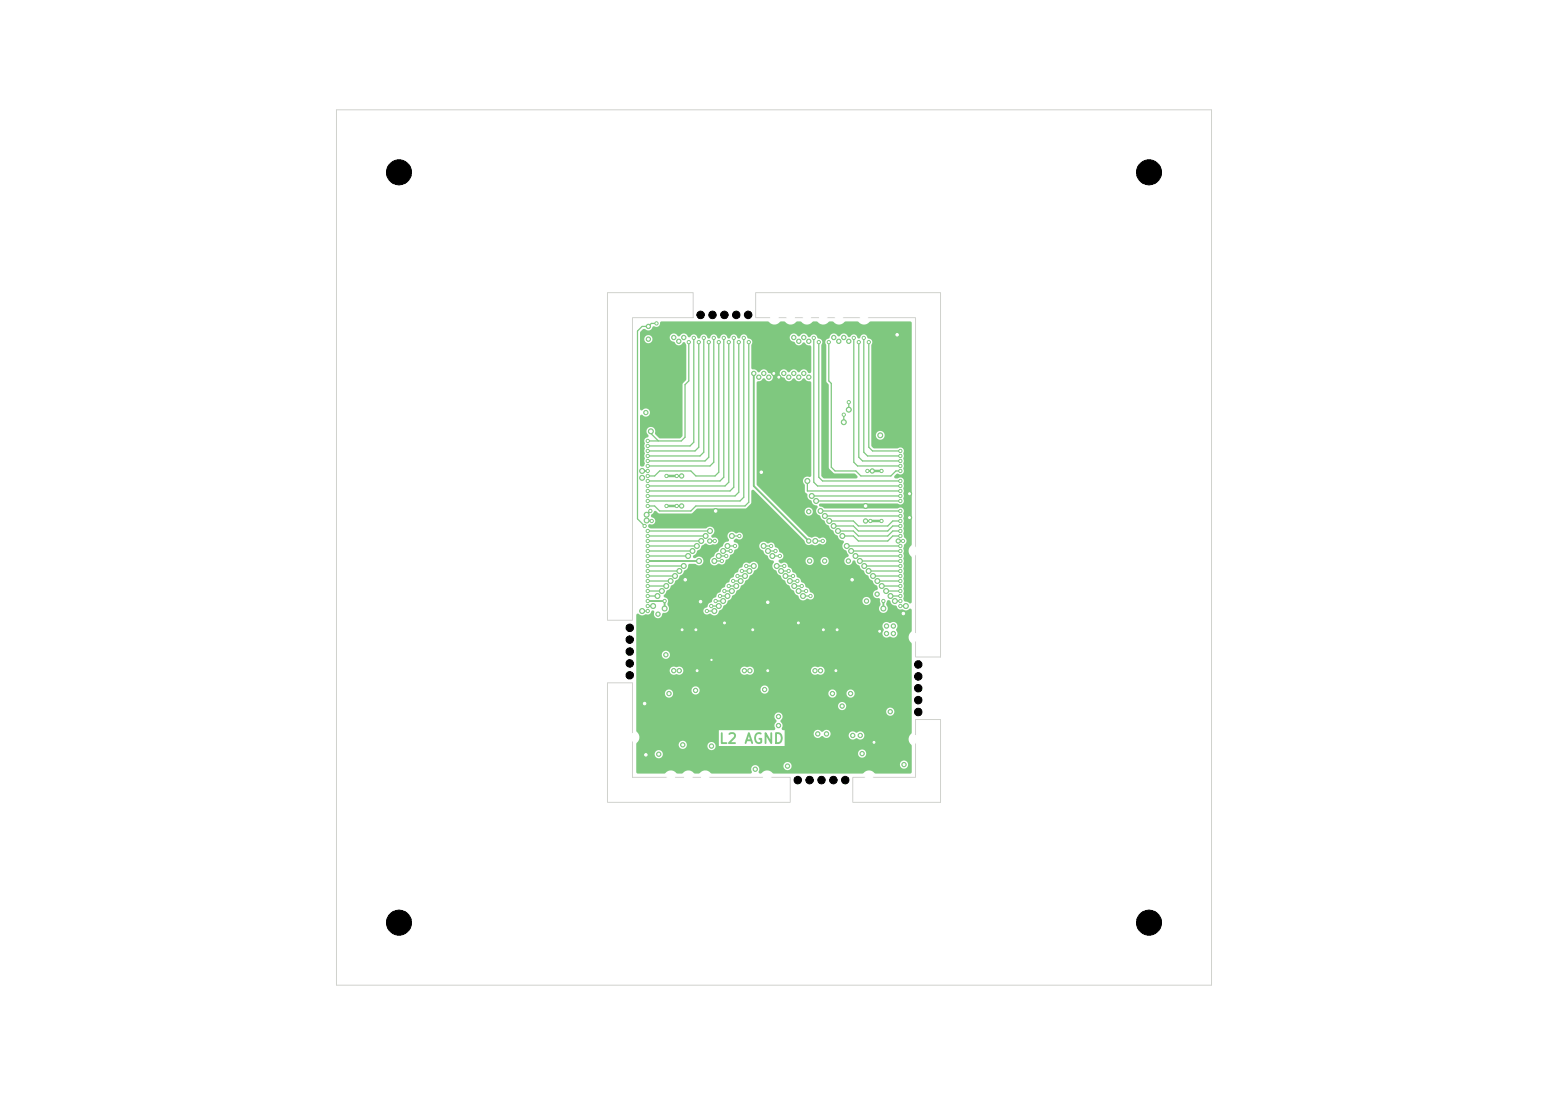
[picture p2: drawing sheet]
<svg xmlns="http://www.w3.org/2000/svg" width="297mm" height="210mm" viewBox="0 0 297 210" stroke-linecap="round" stroke-linejoin="round" font-family="sans-serif">
<defs><g id="words">
<text font-size="1.9" fill="#7fc87f" x="137.8" y="143.1">L2 AGND</text>
</g></defs>
<g fill="#7fc87f" stroke="#7fc87f" stroke-width=".19">
<circle cx="146.7" cy="132.2" r=".42"/>
<circle cx="126.4" cy="144.6" r=".42"/>
<circle cx="129.3" cy="64.7" r=".42"/>
<circle cx="169.1" cy="90.3" r=".31"/>
<circle cx="167" cy="99.9" r=".31"/>
<circle cx="131.2" cy="64.7" r=".42"/>
<circle cx="169.5" cy="115.3" r=".31"/>
<circle cx="165.4" cy="144.5" r=".42"/>
<circle cx="166.4" cy="90.3" r=".31"/>
<circle cx="155.2" cy="98.1" r=".42"/>
<circle cx="150.4" cy="71.6" r=".42"/>
<circle cx="129.8" cy="97" r=".31"/>
<circle cx="125" cy="99.9" r=".31"/>
<circle cx="127.9" cy="91.3" r=".31"/>
<circle cx="155.3" cy="107.6" r=".42"/>
<circle cx="136.5" cy="143.1" r=".42"/>
<circle cx="149.4" cy="137.4" r=".42"/>
<circle cx="158.2" cy="107.6" r=".42"/>
<circle cx="159.7" cy="133" r=".42"/>
<circle cx="127.5" cy="115.3" r=".31"/>
<circle cx="124.8" cy="98" r=".31"/>
<circle cx="169.1" cy="99.9" r=".31"/>
<circle cx="166.2" cy="115.3" r=".42"/>
<circle cx="151.3" cy="72.3" r=".42"/>
<circle cx="124.3" cy="115.3" r=".31"/>
<circle cx="124.3" cy="90.3" r=".31"/>
<circle cx="165" cy="141.1" r=".42"/>
<circle cx="163.2" cy="133" r=".42"/>
<circle cx="144.9" cy="147.5" r=".42"/>
<circle cx="149.4" cy="139.2" r=".42"/>
<circle cx="173.3" cy="103.8" r=".31"/>
<circle cx="127.9" cy="97" r=".31"/>
<circle cx="173.4" cy="146.6" r=".42"/>
<circle cx="156.9" cy="140.8" r=".42"/>
<circle cx="129.8" cy="91.3" r=".31"/>
<circle cx="124.3" cy="107.6" r=".31"/>
<circle cx="137.1" cy="103.8" r=".31"/>
<circle cx="130.2" cy="65.5" r=".42"/>
<circle cx="162.8" cy="107.6" r=".42"/>
<circle cx="158.6" cy="140.8" r=".42"/>
<circle cx="168.3" cy="113.9" r=".42"/>
<circle cx="163.6" cy="141.1" r=".42"/>
<circle cx="123.9" cy="79.1" r=".42"/>
<circle cx="151.1" cy="146.9" r=".42"/>
<circle cx="131" cy="142.8" r=".42"/>
<circle cx="169.5" cy="116.7" r=".48"/>
<circle cx="124.1" cy="99.8" r=".48"/>
<circle cx="124.1" cy="98.7" r=".48"/>
<circle cx="172.3" cy="103.8" r=".42"/>
<circle cx="127.5" cy="116.7" r=".48"/>
<circle cx="130.8" cy="97" r=".42"/>
<circle cx="168.9" cy="83.5" r=".48"/>
<circle cx="124.4" cy="65" r=".42"/>
<circle cx="166.1" cy="99.9" r=".42"/>
<circle cx="123.2" cy="90.3" r=".48"/>
<circle cx="123.2" cy="91.6" r=".48"/>
<circle cx="136.2" cy="103.8" r=".42"/>
<circle cx="130.8" cy="91.3" r=".42"/>
<circle cx="167.4" cy="90.3" r=".42"/>
<circle cx="134.1" cy="107.6" r=".48"/>
<circle cx="124.3" cy="84.6" r=".31"/>
<circle cx="132.2" cy="65.6" r=".31"/>
<circle cx="124.9" cy="82.7" r=".48"/>
<circle cx="133.1" cy="64.8" r=".31"/>
<circle cx="124.3" cy="85.5" r=".31"/>
<circle cx="134.1" cy="65.6" r=".31"/>
<circle cx="124.3" cy="86.5" r=".31"/>
<circle cx="124.3" cy="87.4" r=".31"/>
<circle cx="135" cy="64.8" r=".31"/>
<circle cx="136" cy="65.6" r=".31"/>
<circle cx="124.3" cy="88.4" r=".31"/>
<circle cx="124.3" cy="89.4" r=".31"/>
<circle cx="136.9" cy="64.8" r=".31"/>
<circle cx="137.9" cy="65.6" r=".31"/>
<circle cx="124.3" cy="91.3" r=".31"/>
<circle cx="138.9" cy="64.8" r=".31"/>
<circle cx="124.3" cy="92.2" r=".31"/>
<circle cx="124.3" cy="93.2" r=".31"/>
<circle cx="139.8" cy="65.6" r=".31"/>
<circle cx="124.3" cy="94.2" r=".31"/>
<circle cx="140.8" cy="64.8" r=".31"/>
<circle cx="141.7" cy="65.6" r=".31"/>
<circle cx="124.3" cy="95.1" r=".31"/>
<circle cx="142.7" cy="64.8" r=".31"/>
<circle cx="124.3" cy="96.1" r=".31"/>
<circle cx="143.7" cy="65.6" r=".31"/>
<circle cx="124.3" cy="97" r=".31"/>
<circle cx="144.6" cy="71.6" r=".42"/>
<circle cx="155.2" cy="103.8" r=".42"/>
<circle cx="145.6" cy="72.3" r=".42"/>
<circle cx="146.5" cy="71.6" r=".42"/>
<circle cx="129.3" cy="128.6" r=".42"/>
<circle cx="147.5" cy="72.3" r=".42"/>
<circle cx="130.3" cy="128.6" r=".42"/>
<circle cx="160.4" cy="128.6" r=".42"/>
<circle cx="139" cy="119.5" r=".42"/>
<circle cx="144.4" cy="120.8" r=".42"/>
<circle cx="136.5" cy="126.6" r=".31"/>
<circle cx="174.5" cy="99.3" r=".42"/>
<circle cx="168.8" cy="121.1" r=".42"/>
<circle cx="133.5" cy="120.8" r=".42"/>
<circle cx="130.9" cy="120.8" r=".42"/>
<circle cx="148.5" cy="71.6" r=".42"/>
<circle cx="147.3" cy="128.6" r=".42"/>
<circle cx="167.7" cy="142.4" r=".42"/>
<circle cx="174.5" cy="94.7" r=".42"/>
<circle cx="158" cy="120.8" r=".42"/>
<circle cx="153.2" cy="119.5" r=".42"/>
<circle cx="160.6" cy="120.8" r=".42"/>
<circle cx="133.8" cy="128.6" r=".42"/>
<circle cx="149.4" cy="72.3" r=".42"/>
<circle cx="134.4" cy="115.4" r=".48"/>
<circle cx="166.1" cy="97" r=".48"/>
<circle cx="123.9" cy="144.8" r=".48"/>
<circle cx="123.7" cy="134.9" r=".48"/>
<circle cx="163.5" cy="111.2" r=".48"/>
<circle cx="146.1" cy="90.6" r=".48"/>
<circle cx="172.1" cy="64.2" r=".48"/>
<circle cx="147.3" cy="115.5" r=".48"/>
<circle cx="137.3" cy="98" r=".48"/>
<circle cx="173.3" cy="117.7" r=".48"/>
<circle cx="131.5" cy="111.2" r=".48"/>
<circle cx="152.3" cy="64.7" r=".42"/>
<circle cx="143.9" cy="128.6" r=".42"/>
<circle cx="152.3" cy="71.6" r=".42"/>
<circle cx="142.8" cy="128.6" r=".42"/>
<circle cx="172.7" cy="114.3" r=".31"/>
<circle cx="153.3" cy="65.5" r=".42"/>
<circle cx="170.9" cy="114.3" r=".48"/>
<circle cx="157.4" cy="128.6" r=".42"/>
<circle cx="156.4" cy="128.6" r=".42"/>
<circle cx="153.3" cy="72.3" r=".42"/>
<circle cx="154.2" cy="64.7" r=".42"/>
<circle cx="172.7" cy="115.3" r=".31"/>
<circle cx="171.7" cy="115.3" r=".48"/>
<circle cx="154.2" cy="71.6" r=".42"/>
<circle cx="172.7" cy="116.2" r=".31"/>
<circle cx="155.2" cy="65.5" r=".42"/>
<circle cx="173.8" cy="116.2" r=".48"/>
<circle cx="155.2" cy="72.3" r=".42"/>
<circle cx="172.7" cy="93.2" r=".31"/>
<circle cx="156.1" cy="64.8" r=".31"/>
<circle cx="157.1" cy="65.6" r=".31"/>
<circle cx="172.7" cy="92.2" r=".31"/>
<circle cx="126" cy="62" r=".31"/>
<circle cx="123.7" cy="100.9" r=".31"/>
<circle cx="124.4" cy="62.6" r=".42"/>
<circle cx="172.7" cy="90.3" r=".31"/>
<circle cx="159" cy="65.6" r=".31"/>
<circle cx="160" cy="64.7" r=".42"/>
<circle cx="151.3" cy="109.5" r=".31"/>
<circle cx="149.9" cy="109.5" r=".48"/>
<circle cx="152.1" cy="110.5" r=".31"/>
<circle cx="160.9" cy="65.5" r=".42"/>
<circle cx="150.7" cy="110.5" r=".48"/>
<circle cx="161.9" cy="64.7" r=".42"/>
<circle cx="161.9" cy="79.5" r=".31"/>
<circle cx="161.9" cy="81" r=".48"/>
<circle cx="162.9" cy="65.5" r=".42"/>
<circle cx="153" cy="111.4" r=".31"/>
<circle cx="151.5" cy="111.4" r=".48"/>
<circle cx="162.9" cy="77.1" r=".31"/>
<circle cx="162.9" cy="78.6" r=".48"/>
<circle cx="163.8" cy="64.8" r=".31"/>
<circle cx="172.7" cy="89.4" r=".31"/>
<circle cx="164.8" cy="65.6" r=".31"/>
<circle cx="172.7" cy="88.4" r=".31"/>
<circle cx="165.7" cy="64.8" r=".31"/>
<circle cx="172.7" cy="87.4" r=".31"/>
<circle cx="172.7" cy="86.5" r=".31"/>
<circle cx="166.7" cy="65.6" r=".31"/>
<circle cx="172.7" cy="94.2" r=".31"/>
<circle cx="154.9" cy="92.2" r=".48"/>
<circle cx="172.7" cy="95.1" r=".31"/>
<circle cx="155.7" cy="95.1" r=".48"/>
<circle cx="172.7" cy="96.1" r=".31"/>
<circle cx="156.6" cy="96.1" r=".48"/>
<circle cx="172.7" cy="98" r=".31"/>
<circle cx="157.4" cy="98" r=".48"/>
<circle cx="172.7" cy="99" r=".31"/>
<circle cx="158.3" cy="99" r=".48"/>
<circle cx="172.7" cy="99.9" r=".31"/>
<circle cx="159.1" cy="99.9" r=".48"/>
<circle cx="172.7" cy="100.9" r=".31"/>
<circle cx="159.9" cy="100.9" r=".48"/>
<circle cx="172.7" cy="101.8" r=".31"/>
<circle cx="160.8" cy="101.8" r=".48"/>
<circle cx="172.7" cy="102.8" r=".31"/>
<circle cx="161.6" cy="102.8" r=".48"/>
<circle cx="157.9" cy="103.8" r=".31"/>
<circle cx="156.4" cy="103.8" r=".48"/>
<circle cx="172.7" cy="104.7" r=".31"/>
<circle cx="162.5" cy="104.7" r=".48"/>
<circle cx="147.9" cy="104.7" r=".31"/>
<circle cx="146.5" cy="104.7" r=".48"/>
<circle cx="172.7" cy="105.7" r=".31"/>
<circle cx="163.3" cy="105.7" r=".48"/>
<circle cx="148.8" cy="105.7" r=".31"/>
<circle cx="147.3" cy="105.7" r=".48"/>
<circle cx="172.7" cy="106.6" r=".31"/>
<circle cx="164.1" cy="106.6" r=".48"/>
<circle cx="149.6" cy="106.6" r=".31"/>
<circle cx="148.2" cy="106.6" r=".48"/>
<circle cx="172.7" cy="107.6" r=".31"/>
<circle cx="165" cy="107.6" r=".48"/>
<circle cx="172.7" cy="108.6" r=".31"/>
<circle cx="165.8" cy="108.6" r=".48"/>
<circle cx="150.5" cy="108.6" r=".31"/>
<circle cx="149" cy="108.6" r=".48"/>
<circle cx="172.7" cy="109.5" r=".31"/>
<circle cx="166.7" cy="109.5" r=".48"/>
<circle cx="172.7" cy="110.5" r=".31"/>
<circle cx="167.5" cy="110.5" r=".48"/>
<circle cx="172.7" cy="111.4" r=".31"/>
<circle cx="168.3" cy="111.4" r=".48"/>
<circle cx="172.7" cy="112.4" r=".31"/>
<circle cx="169.2" cy="112.4" r=".48"/>
<circle cx="153.8" cy="112.4" r=".31"/>
<circle cx="152.4" cy="112.4" r=".48"/>
<circle cx="172.7" cy="113.3" r=".31"/>
<circle cx="170" cy="113.3" r=".48"/>
<circle cx="154.7" cy="113.3" r=".31"/>
<circle cx="153.2" cy="113.3" r=".48"/>
<circle cx="155.5" cy="114.3" r=".31"/>
<circle cx="154.1" cy="114.3" r=".48"/>
<circle cx="170.1" cy="121.5" r=".42"/>
<circle cx="171.4" cy="120.1" r=".42"/>
<circle cx="171.4" cy="121.5" r=".42"/>
<circle cx="170.1" cy="120.1" r=".42"/>
<circle cx="133.5" cy="132.4" r=".42"/>
<circle cx="127.8" cy="125.6" r=".42"/>
<circle cx="128.4" cy="133" r=".42"/>
<circle cx="161.6" cy="135.4" r=".42"/>
<circle cx="126.2" cy="117.8" r=".42"/>
<circle cx="124.3" cy="101.8" r=".31"/>
<circle cx="136.2" cy="101.8" r=".48"/>
<circle cx="141.9" cy="102.8" r=".31"/>
<circle cx="140.4" cy="102.8" r=".48"/>
<circle cx="124.3" cy="102.8" r=".31"/>
<circle cx="135.4" cy="102.8" r=".48"/>
<circle cx="124.3" cy="103.8" r=".31"/>
<circle cx="134.5" cy="103.8" r=".48"/>
<circle cx="141" cy="104.7" r=".31"/>
<circle cx="139.6" cy="104.7" r=".48"/>
<circle cx="124.3" cy="104.7" r=".31"/>
<circle cx="133.7" cy="104.7" r=".48"/>
<circle cx="140.2" cy="105.7" r=".31"/>
<circle cx="138.7" cy="105.7" r=".48"/>
<circle cx="124.3" cy="105.7" r=".31"/>
<circle cx="132.9" cy="105.7" r=".48"/>
<circle cx="139.3" cy="106.6" r=".31"/>
<circle cx="137.9" cy="106.6" r=".48"/>
<circle cx="124.3" cy="106.6" r=".31"/>
<circle cx="132" cy="106.6" r=".48"/>
<circle cx="138.5" cy="107.6" r=".31"/>
<circle cx="137.1" cy="107.6" r=".48"/>
<circle cx="143.2" cy="108.6" r=".31"/>
<circle cx="144.6" cy="108.6" r=".48"/>
<circle cx="124.3" cy="108.6" r=".31"/>
<circle cx="131.2" cy="108.6" r=".48"/>
<circle cx="142.3" cy="109.5" r=".31"/>
<circle cx="143.8" cy="109.5" r=".48"/>
<circle cx="124.3" cy="109.5" r=".31"/>
<circle cx="130.3" cy="109.5" r=".48"/>
<circle cx="141.5" cy="110.5" r=".31"/>
<circle cx="142.9" cy="110.5" r=".48"/>
<circle cx="124.3" cy="110.5" r=".31"/>
<circle cx="129.5" cy="110.5" r=".48"/>
<circle cx="140.7" cy="111.4" r=".31"/>
<circle cx="142.1" cy="111.4" r=".48"/>
<circle cx="124.3" cy="111.4" r=".31"/>
<circle cx="128.7" cy="111.4" r=".48"/>
<circle cx="139.8" cy="112.4" r=".31"/>
<circle cx="141.3" cy="112.4" r=".48"/>
<circle cx="124.3" cy="112.4" r=".31"/>
<circle cx="127.8" cy="112.4" r=".48"/>
<circle cx="139" cy="113.3" r=".31"/>
<circle cx="140.4" cy="113.3" r=".48"/>
<circle cx="124.3" cy="113.3" r=".31"/>
<circle cx="127" cy="113.3" r=".48"/>
<circle cx="138.1" cy="114.3" r=".31"/>
<circle cx="139.6" cy="114.3" r=".48"/>
<circle cx="124.3" cy="114.3" r=".31"/>
<circle cx="126.1" cy="114.3" r=".48"/>
<circle cx="137.3" cy="115.3" r=".31"/>
<circle cx="138.7" cy="115.3" r=".48"/>
<circle cx="136.5" cy="116.2" r=".31"/>
<circle cx="137.9" cy="116.2" r=".48"/>
<circle cx="124.3" cy="116.2" r=".31"/>
<circle cx="125.3" cy="116.2" r=".48"/>
<circle cx="135.6" cy="117.2" r=".31"/>
<circle cx="137.1" cy="117.2" r=".48"/>
<circle cx="124.3" cy="117.2" r=".31"/>
<circle cx="123.2" cy="117.2" r=".48"/>
<circle cx="170.8" cy="136.5" r=".42"/>
</g>
<path d="M127.9 97h1.9M127.9 91.3h1.9M167 99.9h2.1M167.4 90.3h1.7" fill="none" stroke="#7fc87f" stroke-width=".48"/>
<g fill="none" stroke="#7fc87f" stroke-width=".36">
<path d="M144.6 71.6v21.6l10.6 10.6M123.2 90.3h1.1M124.1 99.8l.9 .1M124.8 98l-.7 .7M129.8 91.3h1M129.8 97h1M166.1 99.9h.9M166.4 90.3h1M124.3 115.3h3.2v1.4M124.3 107.6h9.8M136.2 103.8h.9M169.5 115.3v1.4"/>
<path d="M172.3 103.8h1"/>
</g>
<g fill="none" stroke="#7fc87f" stroke-width=".24">
<path d="M126 62h-1l-.6 .6h-1.2l-.9 .9v36l1.4 1.4M132.2 65.6v7.5l-.8 .7v10l-.7 .8h-6.4M133.1 64.8v20l-.7 .7h-8.1M134.1 65.6v20.2l-.7 .7h-9.1M135 64.8v21.9l-.7 .7h-10M136 65.6v22.1l-.7 .7h-11M136.9 64.8v23.8l-.7 .8h-11.9M137.9 65.6v25l-.7 .7h-3.7l-.9-1h-6l-1 1h-1.3M138.9 64.8v26.7l-.8 .7h-13.8M139.8 65.6v26.9l-.7 .7h-14.8M140.8 64.8v28.6l-.7 .8h-15.8M141.7 65.6v28.8l-.7 .7h-16.7"/>
<path d="M142.7 64.8v30.6l-.7 .7h-17.7M143.7 65.6v30.7l-.8 .7h-9.4l-.9 1h-6l-1-1h-1.3M156.1 64.8v27.7l.8 .7h15.8M157.1 65.6v25.9l.7 .7h14.9M159 65.6v7.5l.5 .4v16.1l.7 .7h4l1 1h5.7l1-1h.8M161.9 79.5v1.5M162.9 77.1v1.5M163.8 64.8v23.8l.7 .8h8.2M164.8 65.6v22.1l.7 .7h7.2M165.7 64.8v21.9l.7 .7h6.3M166.7 65.6v20.2l.7 .7h5.3M124.9 82.7v.4l1.4 1.5"/>
<path d="M154.9 92.2v2h17.8M155.7 95.1h17M156.6 96.1h16.1M157.4 98h15.3M158.3 99h14.4M159.1 99.9h4.6l1 1h5.6l1-1h1.4M123.2 117.2h1.1M124.3 114.3h1.8M124.3 116.2h1M124.3 109.5h6M124.3 110.5h5.2M124.3 111.4h4.4"/>
<path d="M124.3 101.8h11.9M124.3 102.8h11.1M124.3 103.8h10.2M124.3 104.7h9.4M124.3 105.7h8.6M124.3 106.6h7.7M124.3 108.6h6.9M124.3 112.4h3.5M124.3 113.3h2.7M135.6 117.2h1.5M136.5 116.2h1.4M137.1 107.6h1.4"/>
<path d="M137.3 115.3h1.4M137.9 106.6h1.4M138.1 114.3h1.5M138.7 105.7h1.5M139 113.3h1.4M139.6 104.7h1.4M139.8 112.4h1.5M140.4 102.8h1.5M140.7 111.4h1.4M141.5 110.5h1.4M142.3 109.5h1.5M143.2 108.6h1.4"/>
<path d="M146.5 104.7h1.4M147.3 105.7h1.5M148.2 106.6h1.4M149 108.6h1.5M149.9 109.5h1.4M150.7 110.5h1.4M151.5 111.4h1.5M152.4 112.4h1.4M153.2 113.3h1.5M154.1 114.3h1.4M156.4 103.8h1.5M159.9 100.9h3.8l1 .9h5.6l1-.9h1.4"/>
<path d="M160.8 101.8h2.9l1 1h5.6l1-1h1.4M161.6 102.8h2.1l1 1h5.6l1-1h1.4M162.5 104.7h10.2M163.3 105.7h9.4M164.1 106.6h8.6M165 107.6h7.7M165.8 108.6h6.9M166.7 109.5h6M167.5 110.5h5.2M168.3 111.4h4.4M169.2 112.4h3.5M170 113.3h2.7"/>
<path d="M170.9 114.3h1.8M171.7 115.3h1M172.7 116.2h1.1"/>
</g>
<path d="M122.9 63.6l.4-.4 .4-.1a.92 .92 0 0 0 .9 .3 .92 .92 0 0 0 .6-.8h.4a.73 .73 0 0 0 .8 0 .73 .73 0 0 0 .3-.8l.2-.2 20.6 .1a1.43 1.43 0 0 0 2.3-.1h.6a1.61 1.61 0 0 0 2.5 0l.9 .1a1.41 1.41 0 0 0 2.2-.1h.7a1.61 1.61 0 0 0 2.4 0h.6a1.61 1.61 0 0 0 2.5 0h2.3a1.61 1.61 0 0 0 2.5 0h7.6l.3 .3v42.5a1.55 1.55 0 0 0-.1 2.3l.1 8.7-.3 .3-.5-.3a.79 .79 0 0 1-.7-.3 .79 .79 0 0 1 0-.9l-.1-.4 .1-.4-.1-.5 .1-.4-.1-.6 .1-.4-.1-.6 .1-.3-.1-.6 .1-.4-.1-.6 .1-.4-.1-.5 .1-.4-.1-.6 .1-1.5a1.36 1.36 0 0 1 .5-1.6 1.12 1.12 0 0 0-.5-1.1l-.1-.6 .1-.4-.1-.6 .1-.3-.1-.6 .1-1.5-.1-.4a.7 .7 0 0 0-.1-1 .7 .7 0 0 0-.9 0h-14l-.9-.3a.3 .3 0 0 1-.3-.3 .3 .3 0 0 1 .3-.3h14.8a.75 .75 0 0 0 1 0 .75 .75 0 0 0 .1-1l.1-.4-.1-.6 .1-.3-.1-.6 .1-.4-.1-.7a.73 .73 0 0 0-.2-.9 .73 .73 0 0 0-.9 .1l-.5-.1-.1-.3 .5-.6a.78 .78 0 0 0 .9 .1 .78 .78 0 0 0 .3-.9v-2.9a1.03 1.03 0 0 0-.3-1.2l-.3-.1-.5 .2h-4.6l-.4-.5v-2.1h.8v.2a.85 .85 0 0 0 1.3 .6 .85 .85 0 0 0 0-1.4 .85 .85 0 0 0-1.3 .6h-.8v-17.4a.73 .73 0 0 0 0-.8 .73 .73 0 0 0-.7-.3l-.1-.2a.72 .72 0 0 0-.8-.6 .72 .72 0 0 0-.6 .8h-.3l-.2-.2a.72 .72 0 0 0-.7-.6 .72 .72 0 0 0-.7 .5 .73 .73 0 0 1-.7-.5 .87 .87 0 0 0-1.3 .4h-.4a.83 .83 0 0 0-.9-.5 .83 .83 0 0 0-.7 .8l-.3 .2a.68 .68 0 0 0-.3 1.1v7.1l.5 .7v15.8l1.1 1.1h3.8l.6 .5a.3 .3 0 0 1 0 .3 .3 .3 0 0 1-.2 .2h-6.2l-.5-.5v-25.1a.78 .78 0 0 0 .1-.9 .78 .78 0 0 0-.8-.4 .8 .8 0 0 0-.6-.7 .8 .8 0 0 0-.9 .4 .73 .73 0 0 1-.7-.5 .87 .87 0 0 0-1.3 .4h-.3a.81 .81 0 0 0-1-.5 .81 .81 0 0 0-.6 .9 .81 .81 0 0 0 .9 .7l.1 .1a.83 .83 0 0 0 .8 .5 .83 .83 0 0 0 .8-.5h.3a1.48 1.48 0 0 0 1.2 .6v5.1a.45 .45 0 0 1-.5 .1 .45 .45 0 0 1-.3-.4 .85 .85 0 0 0-1.4 .3h-.3a.86 .86 0 0 0-.8-.6 .86 .86 0 0 0-.8 .6h-.3a.81 .81 0 0 0-1-.5 .81 .81 0 0 0-.6 .9 .81 .81 0 0 0 .9 .6 .89 .89 0 0 0 .8 .7 .89 .89 0 0 0 .9-.5h.3a.86 .86 0 0 0 .8 .5 .86 .86 0 0 0 .8-.5h.3a.87 .87 0 0 0 .9 .5l.3 .1 .1 .2v17.8l-.2 .3a.95 .95 0 0 0-1.1 .1 .95 .95 0 0 0-.3 1l.3 .4v1.3l.5 .4v.3a.91 .91 0 0 0 .8 1v.2a.92 .92 0 0 0 1.1 .8l.1 .3a.95 .95 0 0 0-.3 .9 .95 .95 0 0 0 .7 .7l.1 .2a.96 .96 0 0 0 .8 .8l.1 .1a.96 .96 0 0 0 .7 .8l.1 .2a.96 .96 0 0 0 .8 .8v.1a.96 .96 0 0 0 .8 .8l.1 .2a.92 .92 0 0 0 1 .8l.1 .3a.95 .95 0 0 0-.3 .9 .95 .95 0 0 0 .8 .7l.2 .6a.35 .35 0 0 1 .2 .4 .35 .35 0 0 1-.3 .3 .81 .81 0 0 0-.1 1.4 .81 .81 0 0 0 1.2-.8 .29 .29 0 0 1 .5 .2 .96 .96 0 0 0 .8 .8l.1 .2a.96 .96 0 0 0 .7 .8l.1 .1a.96 .96 0 0 0 .8 .8l.1 .2a.96 .96 0 0 0 .7 .8l.1 .1a.96 .96 0 0 0 .8 .8v.2a.56 .56 0 0 1-.5 .8 .82 .82 0 0 0-.2 1.1 .82 .82 0 0 0 1 .3l.3 .3v.5a.67 .67 0 0 1-.2 .9 .86 .86 0 0 0 .5 1 .86 .86 0 0 0 1.1-.3 .86 .86 0 0 0-.3-1.1l.1-.4a.41 .41 0 0 1 .2-.5 .41 .41 0 0 1 .5 .2l.1 .1a.96 .96 0 0 0 1.1 .8 .82 .82 0 0 0 1 .6l.3 .1a.93 .93 0 0 0 1.3-.2l.3 .3v4.1a1.45 1.45 0 0 0 0 2.3v17.1a1.6 1.6 0 0 0-.3 2.1l.3 .4v5.1l-.1 .2h-7a1.43 1.43 0 0 0-2.3 .1l-17.2-.1a1.43 1.43 0 0 0-2.3 .1 .32 .32 0 0 1-.4-.2 .32 .32 0 0 1 0-.4v-.6l-.4-.4h5.1a.78 .78 0 0 0 .9 .9 .78 .78 0 0 0 .6-1.2h20.9v.2a.79 .79 0 0 0 1.2 .6 .79 .79 0 0 0 0-1.3 .79 .79 0 0 0-1.2 .5l-21-.1a.79 .79 0 0 0-.8-.2 .79 .79 0 0 0-.6 .6h-5.1a.83 .83 0 0 0-.9 .3 .83 .83 0 0 0 0 1l-.3 .3h-7.4a1.55 1.55 0 0 0-2.3-.1h-1.1a1.43 1.43 0 0 0-2.3 .1h-.9a1.55 1.55 0 0 0-2.3-.1l-5.3 .1-.3-.2v-3.7h3.5a.78 .78 0 0 0 .8 .9 .78 .78 0 0 0 .7-1h37.5v.2a.79 .79 0 0 0 1.2 .6 .79 .79 0 0 0 0-1.3 .79 .79 0 0 0-1.2 .5l-37.5-.1a.79 .79 0 0 0-.8-.4 .79 .79 0 0 0-.7 .6h-3.5v-1.8h8.1v.3a.79 .79 0 0 0 .8 .6 .79 .79 0 0 0 .8-.6h3.9v.2a.79 .79 0 0 0 1.2 .6 .79 .79 0 0 0 0-1.4 .79 .79 0 0 0-1.2 .6h-3.9a.79 .79 0 0 0-.7-.9 .79 .79 0 0 0-.9 .6h-8.1a1.55 1.55 0 0 0 .1-2.3l-.1-.4h15.8v3.1h12.6v-2.5h5.6a.84 .84 0 0 0 .6 .9 .84 .84 0 0 0 1-.4l.2 .1a.78 .78 0 0 0 .8 .3 .78 .78 0 0 0 .6-.6h3.5v.3a.82 .82 0 0 0 .6 .6 .82 .82 0 0 0 .9-.2 1.12 1.12 0 0 0 1.4-.1 .81 .81 0 0 0-.2-1.1 .81 .81 0 0 0-1.1 .1 1.12 1.12 0 0 0-1.4 .1l-.2 .3h-3.5h.1a.84 .84 0 0 0-.6-.9 .84 .84 0 0 0-1 .4l-.3-.1a.79 .79 0 0 0-.8-.3 .79 .79 0 0 0-.6 .6h-5.6v-.6h-.4l-.1-.3a1.47 1.47 0 0 0-.3-1.5 .8 .8 0 0 0 .4-1.1 .8 .8 0 0 0-1.1-.3 .8 .8 0 0 0-.3 1.1l.2 .2a.63 .63 0 0 1-.3 .8v.4l.1 .3a.3 .3 0 0 1-.2 .4h-26.4v-3.6h47.9a.79 .79 0 0 0 1 .8 .79 .79 0 0 0 .4-1.2 .79 .79 0 0 0-1.3 .2l-.1 .2h-47.9v-1.1h38.7a.79 .79 0 0 0 1 .9 .79 .79 0 0 0 .4-1.3 .79 .79 0 0 0-1.4 .2v.2h-38.7v-2.4h5.5a.79 .79 0 0 0 1.1 .8 .79 .79 0 0 0 0-1.4h4v.2a.79 .79 0 0 0 .9 .7 .79 .79 0 0 0 .6-1.1h11.7v.3a.78 .78 0 0 0 1.2 .5h11.8v.2a.79 .79 0 0 0 .9 .7 .79 .79 0 0 0 .7-.9h1.9v.2a.79 .79 0 0 0 1.2 .6 .79 .79 0 0 0 0-1.3 .79 .79 0 0 0-1.2 .5h-1.9l-.1-.2a.79 .79 0 0 0-.8-.5 .79 .79 0 0 0-.7 .7h-11.7a.79 .79 0 0 0-.1-1.3 .79 .79 0 0 0-1.2 .5h-11.7a.79 .79 0 0 0-.9-.5 .79 .79 0 0 0-.6 .7h-4a.79 .79 0 0 0-1.1 .6h-5.5v-4.4h6.4v.2a.84 .84 0 0 0 1.3 .6 .82 .82 0 0 0 .9 0 .82 .82 0 0 0 .4-.8h10.9v.2a.84 .84 0 0 0 1.4 .6 .82 .82 0 0 0 .8 0 .82 .82 0 0 0 .5-.8h10.9v.2a.84 .84 0 0 0 1.3 .6 .81 .81 0 0 0 1.1-.1 .81 .81 0 0 0 0-1.1 .81 .81 0 0 0-1.1-.1 .83 .83 0 0 0-1.3 .5h-10.9l-.1-.2a.85 .85 0 0 0-1.3-.3 .83 .83 0 0 0-1.3 .5h-10.9l-.1-.2a.85 .85 0 0 0-1.2-.3 .83 .83 0 0 0-1.3 .5h-6.4v-3h4.9v.2a.79 .79 0 0 0 1.2 .5 .79 .79 0 0 0 0-1.3 .79 .79 0 0 0-1.2 .6h-4.9v-5.5h47.2l.3 .7a1.12 1.12 0 0 0 0 1.4 1.01 1.01 0 0 0 1.1 0 .86 .86 0 0 0 1.3 0 .86 .86 0 0 0-.1-1.3 1.02 1.02 0 0 0 0-1.4l-.6-.1-.7 .2a.79 .79 0 0 0-1.3 .5h-47.2v-2a.32 .32 0 0 1 .2-.3 .32 .32 0 0 1 .4 .2 1.5 1.5 0 0 0 1.3-.1 .77 .77 0 0 0 1-.7 .3 .3 0 0 1 .4 0 .3 .3 0 0 1 .1 .4 .81 .81 0 0 0 .7 1.1 .81 .81 0 0 0 .9-.9l.7-.2 .5-.4h6.6a.68 .68 0 0 0 .4 .7 .68 .68 0 0 0 .8-.1 .51 .51 0 0 1 .6 .3 .94 .94 0 0 0 1.3-.9 1.13 1.13 0 0 0 .8-.9 1.58 1.58 0 0 0 .9-1h25.8v.2a.79 .79 0 0 0 1.2 .5 .79 .79 0 0 0 0-1.3 .79 .79 0 0 0-1.2 .6l-25.7-.1a1.08 1.08 0 0 0 .7-.8 1.13 1.13 0 0 0 .8-1 1.19 1.19 0 0 0 .9-1 1.13 1.13 0 0 0 .8-.9 1.13 1.13 0 0 0 .8-1 1.13 1.13 0 0 0 .9-.9 .89 .89 0 0 0 .6-1.4 .89 .89 0 0 0-1.5 0l-.2-.1a.72 .72 0 0 0-.8 0 .72 .72 0 0 0-.3 .7l-.3 .1a.77 .77 0 0 0-.6 .9l-.2 .1a.77 .77 0 0 0-.6 .8l-.2 .2a.77 .77 0 0 0-.7 .8l-.2 .1a.77 .77 0 0 0-.6 .8l-.2 .2a.77 .77 0 0 0-.6 .8l-.2 .1a.77 .77 0 0 0-.7 .9l-.2 .1a.77 .77 0 0 0-.6 .8l-.2 .2a.77 .77 0 0 0-.7 .8l-.5 .2-.3 .5h-6.6l.1-.5a1.26 1.26 0 0 1-.2-1.4 .82 .82 0 0 0-.7-.7l-.2-.2 .6-1a1.13 1.13 0 0 0 .8-1 1.13 1.13 0 0 0 .9-.9 1.13 1.13 0 0 0 .8-1 1.19 1.19 0 0 0 .9-.9 1.08 1.08 0 0 0 .8-1.2l.2-.2 1.2 .1a.85 .85 0 0 0 1 .2 .85 .85 0 0 0 .5-.9h1.2v.2a.94 .94 0 0 0 .7 .7 .94 .94 0 0 0 1-.3h.2a.72 .72 0 0 0 .8 .1 .72 .72 0 0 0 .3-.8l.2-.1a.76 .76 0 0 0 .7-.8l.5-.3 .2-.3a1.02 1.02 0 0 1 .8-.8l.1-.5h4v.2a.96 .96 0 0 0 .7 .8l.1 .2a.96 .96 0 0 0 .8 .8v.1a.92 .92 0 0 0 1.1 .8l.1 .3a.95 .95 0 0 0-.3 1 .95 .95 0 0 0 .8 .7v.1a.96 .96 0 0 0 .8 .8l.1 .2a.96 .96 0 0 0 .7 .8l.1 .1a.96 .96 0 0 0 .8 .8v.2a.96 .96 0 0 0 .8 .8l.1 .2a.94 .94 0 0 0 .7 .7 .98 .98 0 0 0 .7 .9 .98 .98 0 0 0 1.1-.3 .71 .71 0 0 0 1.2-.1 .71 .71 0 0 0-.5-1.1l-.3-.3a.86 .86 0 0 0-.7-.7l-.1-.2a.86 .86 0 0 0-.7-.7l-.1-.3a.86 .86 0 0 0-.8-.7l-.1-.2a.86 .86 0 0 0-.7-.8l-.1-.2a.86 .86 0 0 0-.8-.7l-.1-.3a.68 .68 0 0 0-.3-.6 .68 .68 0 0 0-.8 .1h-.4l-.2-.3v-.2h5.2v.2a.79 .79 0 0 0 .8 .7 .79 .79 0 0 0 .7-.9h1.3v.2a.79 .79 0 0 0 1.2 .6 .79 .79 0 0 0 0-1.4 .79 .79 0 0 0-1.2 .6h-1.3v-.2a.79 .79 0 0 0-.9-.5 .79 .79 0 0 0-.6 .7l-5.2-.1a.81 .81 0 0 0 .8-1.2l-.7-.4a.7 .7 0 0 0-.6-.8l-.2-.1a.84 .84 0 0 0-.4-.8 .84 .84 0 0 0-1 .1 .94 .94 0 0 0-.9-.3 .94 .94 0 0 0-.7 .7h-4l-.1-.3-.4-.2a.4 .4 0 0 1-.4-.4 .4 .4 0 0 1 .5-.4 .7 .7 0 0 0 .9 .1 .7 .7 0 0 0 .2-1 .7 .7 0 0 0-1-.1 .51 .51 0 0 1-.7-.3 .88 .88 0 0 0-1 .4 .88 .88 0 0 0 .2 1.1l-.1 .3a1.06 1.06 0 0 0-1.1 1 1.13 1.13 0 0 0-.9 .9 1.13 1.13 0 0 0-.8 1 1.04 1.04 0 0 0-.8 .8h-1.2l-.1-.2a1.17 1.17 0 0 0-1.7-.2 .3 .3 0 0 1-.3-.3 .3 .3 0 0 1 .3-.3l.3-.3 .3-.6a.98 .98 0 0 0 .7-.8l.6-.4a.78 .78 0 0 1 1 .1l.8-.1a.68 .68 0 0 0 .9-.6 .68 .68 0 0 0-.9-.7h-.3a.46 .46 0 0 1 .3-.7 .88 .88 0 0 0-.2-1.3 .88 .88 0 0 0-1.2 .3l-10.8-.1a.39 .39 0 0 1-.3-.5 .39 .39 0 0 1 .6-.2 .68 .68 0 0 0 .7-.6 .68 .68 0 0 0-.6-.8 .35 .35 0 0 1-.2-.2 .35 .35 0 0 1 .1-.4l.4-.4a.3 .3 0 0 1 .5-.1l.6 .4h6.1l1.2-1h9.2l1.1-1.1v-2.2l.4-.3 9.9 10a.85 .85 0 0 0 1.3 .5h.2a1.14 1.14 0 0 0 1.4-.2 .7 .7 0 0 0 .9 .2 .7 .7 0 0 0 .2-1 .7 .7 0 0 0-1-.2 .51 .51 0 0 1-.7-.2l-.4-.1a.92 .92 0 0 1-1 .1l-5.1-5h4.2v.2a.79 .79 0 0 0 1.2 .6 .79 .79 0 0 0 0-1.3 .79 .79 0 0 0-1.2 .5h-4.2l-5-5.1v-19.5l.1-.3h.6l.3-.3a.43 .43 0 0 1 .5-.2 .43 .43 0 0 1 .3 .4 .8 .8 0 0 0 1.3-.5 .8 .8 0 0 0-.9-1l-.1-.2a.83 .83 0 0 0-.8-.5 .83 .83 0 0 0-.8 .6h-.3a.85 .85 0 0 0-.9-.6l-.4-.2 .1-4.6a.73 .73 0 0 0 0-.8 .73 .73 0 0 0-.7-.3l-.1-.2a.72 .72 0 0 0-.8-.6 .72 .72 0 0 0-.7 .8h-.3l-.1-.2a.72 .72 0 0 0-.8-.6 .72 .72 0 0 0-.7 .8h-.3l-.2-.2a.72 .72 0 0 0-.7-.6 .72 .72 0 0 0-.7 .8h-.3l-.2-.2a.72 .72 0 0 0-.8-.6 .72 .72 0 0 0-.6 .8h-.3l-.2-.2a.72 .72 0 0 0-.8-.6 .72 .72 0 0 0-.6 .8h-.3l-.2-.2a.73 .73 0 0 0-.7-.6 .73 .73 0 0 0-.7 .6l-.4-.1-.1-.1a.83 .83 0 0 0-.8-.6 .83 .83 0 0 0-.7 .6h-.4a.81 .81 0 0 0-.9-.5 .81 .81 0 0 0-.6 .9 .81 .81 0 0 0 .9 .7l.1 .1a.84 .84 0 0 0 .8 .5 .84 .84 0 0 0 .8-.6l.3 .1 .3 .5v6.5l-.7 1-.1 10-.5 .4h-3.8l-.9-.9a.89 .89 0 0 0-.4-1.2 .89 .89 0 0 0-1.2 .3 .89 .89 0 0 0 .3 1.2l-.1 .3-.4 .2-.3 .5 .1 .6-.1 .3 .1 .6-.1 .4 .1 .6-.1 .4 .1 .5-.1 .7a.52 .52 0 0 1-.1 .7 .52 .52 0 0 1-.7-.1v-9.4l.3-.3a.82 .82 0 0 0 1.4 .1 .82 .82 0 0 0-.5-1.3l-.6 .2a.35 .35 0 0 1-.5 .1l-.1-13.7h.8a.79 .79 0 0 0 1 .9 .79 .79 0 0 0 .4-1.3 .79 .79 0 0 0-1.3 .2l-.1 .2h-.8z" fill="#7fc87f"/>
<path d="M64.6 21.1h167.8v167.8h-167.8zM116.6 56.1h16.4v4.8h-11.6v58.1h-4.8zM145 56.1h35.4v69.9h-4.7v-65.1h-30.7zM116.6 131h4.8v18.1h30.2v4.8h-35zM163.6 149.1h12.1v-11.1h4.7v15.9h-16.8z" fill="none" stroke="#d0d2cd" stroke-width=".19"/>
<g fill="#fff" stroke="#fff" stroke-width=".19">
<circle cx="146.7" cy="132.2" r=".18"/>
<circle cx="126.4" cy="144.6" r=".18"/>
<circle cx="129.3" cy="64.7" r=".18"/>
<circle cx="169.1" cy="90.3" r=".12"/>
<circle cx="167" cy="99.9" r=".12"/>
<circle cx="131.2" cy="64.7" r=".18"/>
<circle cx="169.5" cy="115.3" r=".12"/>
<circle cx="165.4" cy="144.5" r=".18"/>
<circle cx="166.4" cy="90.3" r=".12"/>
<circle cx="155.2" cy="98.1" r=".18"/>
<circle cx="150.4" cy="71.6" r=".18"/>
<circle cx="129.8" cy="97" r=".12"/>
<circle cx="125" cy="99.9" r=".12"/>
<circle cx="127.9" cy="91.3" r=".12"/>
<circle cx="155.3" cy="107.6" r=".18"/>
<circle cx="136.5" cy="143.1" r=".18"/>
<circle cx="149.4" cy="137.4" r=".18"/>
<circle cx="158.2" cy="107.6" r=".18"/>
<circle cx="159.7" cy="133" r=".18"/>
<circle cx="127.5" cy="115.3" r=".12"/>
<circle cx="124.8" cy="98" r=".12"/>
<circle cx="169.1" cy="99.9" r=".12"/>
<circle cx="166.2" cy="115.3" r=".18"/>
<circle cx="151.3" cy="72.3" r=".18"/>
<circle cx="124.3" cy="115.3" r=".12"/>
<circle cx="124.3" cy="90.3" r=".12"/>
<circle cx="165" cy="141.1" r=".18"/>
<circle cx="163.2" cy="133" r=".18"/>
<circle cx="144.9" cy="147.5" r=".18"/>
<circle cx="149.4" cy="139.2" r=".18"/>
<circle cx="173.3" cy="103.8" r=".12"/>
<circle cx="127.9" cy="97" r=".12"/>
<circle cx="173.4" cy="146.6" r=".18"/>
<circle cx="156.9" cy="140.8" r=".18"/>
<circle cx="129.8" cy="91.3" r=".12"/>
<circle cx="124.3" cy="107.6" r=".12"/>
<circle cx="137.1" cy="103.8" r=".12"/>
<circle cx="130.2" cy="65.5" r=".18"/>
<circle cx="162.8" cy="107.6" r=".18"/>
<circle cx="158.6" cy="140.8" r=".18"/>
<circle cx="168.3" cy="113.9" r=".18"/>
<circle cx="163.6" cy="141.1" r=".18"/>
<circle cx="123.9" cy="79.1" r=".18"/>
<circle cx="151.1" cy="146.9" r=".18"/>
<circle cx="131" cy="142.8" r=".18"/>
<circle cx="169.5" cy="116.7" r=".24"/>
<circle cx="124.1" cy="99.8" r=".24"/>
<circle cx="124.1" cy="98.7" r=".24"/>
<circle cx="172.3" cy="103.8" r=".18"/>
<circle cx="127.5" cy="116.7" r=".24"/>
<circle cx="130.8" cy="97" r=".18"/>
<circle cx="168.9" cy="83.5" r=".24"/>
<circle cx="124.4" cy="65" r=".18"/>
<circle cx="166.1" cy="99.9" r=".18"/>
<circle cx="123.2" cy="90.3" r=".24"/>
<circle cx="123.2" cy="91.6" r=".24"/>
<circle cx="136.2" cy="103.8" r=".18"/>
<circle cx="130.8" cy="91.3" r=".18"/>
<circle cx="167.4" cy="90.3" r=".18"/>
<circle cx="134.1" cy="107.6" r=".24"/>
<circle cx="124.3" cy="84.6" r=".12"/>
<circle cx="132.2" cy="65.6" r=".12"/>
<circle cx="124.9" cy="82.7" r=".24"/>
<circle cx="133.1" cy="64.8" r=".12"/>
<circle cx="124.3" cy="85.5" r=".12"/>
<circle cx="134.1" cy="65.6" r=".12"/>
<circle cx="124.3" cy="86.5" r=".12"/>
<circle cx="124.3" cy="87.4" r=".12"/>
<circle cx="135" cy="64.8" r=".12"/>
<circle cx="136" cy="65.6" r=".12"/>
<circle cx="124.3" cy="88.4" r=".12"/>
<circle cx="124.3" cy="89.4" r=".12"/>
<circle cx="136.9" cy="64.8" r=".12"/>
<circle cx="137.9" cy="65.6" r=".12"/>
<circle cx="124.3" cy="91.3" r=".12"/>
<circle cx="138.9" cy="64.8" r=".12"/>
<circle cx="124.3" cy="92.2" r=".12"/>
<circle cx="124.3" cy="93.2" r=".12"/>
<circle cx="139.8" cy="65.6" r=".12"/>
<circle cx="124.3" cy="94.2" r=".12"/>
<circle cx="140.8" cy="64.8" r=".12"/>
<circle cx="141.7" cy="65.6" r=".12"/>
<circle cx="124.3" cy="95.1" r=".12"/>
<circle cx="142.7" cy="64.8" r=".12"/>
<circle cx="124.3" cy="96.1" r=".12"/>
<circle cx="143.7" cy="65.6" r=".12"/>
<circle cx="124.3" cy="97" r=".12"/>
<circle cx="144.6" cy="71.6" r=".18"/>
<circle cx="155.2" cy="103.8" r=".18"/>
<circle cx="145.6" cy="72.3" r=".18"/>
<circle cx="146.5" cy="71.6" r=".18"/>
<circle cx="129.3" cy="128.6" r=".18"/>
<circle cx="147.5" cy="72.3" r=".18"/>
<circle cx="130.3" cy="128.6" r=".18"/>
<circle cx="160.4" cy="128.6" r=".18"/>
<circle cx="139" cy="119.5" r=".18"/>
<circle cx="144.4" cy="120.8" r=".18"/>
<circle cx="136.5" cy="126.6" r=".12"/>
<circle cx="174.5" cy="99.3" r=".18"/>
<circle cx="168.8" cy="121.1" r=".18"/>
<circle cx="133.5" cy="120.8" r=".18"/>
<circle cx="130.9" cy="120.8" r=".18"/>
<circle cx="148.5" cy="71.6" r=".18"/>
<circle cx="147.3" cy="128.6" r=".18"/>
<circle cx="167.7" cy="142.4" r=".18"/>
<circle cx="174.5" cy="94.7" r=".18"/>
<circle cx="158" cy="120.8" r=".18"/>
<circle cx="153.2" cy="119.5" r=".18"/>
<circle cx="160.6" cy="120.8" r=".18"/>
<circle cx="133.8" cy="128.6" r=".18"/>
<circle cx="149.4" cy="72.3" r=".18"/>
<circle cx="134.4" cy="115.4" r=".24"/>
<circle cx="166.1" cy="97" r=".24"/>
<circle cx="123.9" cy="144.8" r=".24"/>
<circle cx="123.7" cy="134.9" r=".24"/>
<circle cx="163.5" cy="111.2" r=".24"/>
<circle cx="146.1" cy="90.6" r=".24"/>
<circle cx="172.1" cy="64.2" r=".24"/>
<circle cx="147.3" cy="115.5" r=".24"/>
<circle cx="137.3" cy="98" r=".24"/>
<circle cx="173.3" cy="117.7" r=".24"/>
<circle cx="131.5" cy="111.2" r=".24"/>
<circle cx="152.3" cy="64.7" r=".18"/>
<circle cx="143.9" cy="128.6" r=".18"/>
<circle cx="152.3" cy="71.6" r=".18"/>
<circle cx="142.8" cy="128.6" r=".18"/>
<circle cx="172.7" cy="114.3" r=".12"/>
<circle cx="153.3" cy="65.5" r=".18"/>
<circle cx="170.9" cy="114.3" r=".24"/>
<circle cx="157.4" cy="128.6" r=".18"/>
<circle cx="156.4" cy="128.6" r=".18"/>
<circle cx="153.3" cy="72.3" r=".18"/>
<circle cx="154.2" cy="64.7" r=".18"/>
<circle cx="172.7" cy="115.3" r=".12"/>
<circle cx="171.7" cy="115.3" r=".24"/>
<circle cx="154.2" cy="71.6" r=".18"/>
<circle cx="172.7" cy="116.2" r=".12"/>
<circle cx="155.2" cy="65.5" r=".18"/>
<circle cx="173.8" cy="116.2" r=".24"/>
<circle cx="155.2" cy="72.3" r=".18"/>
<circle cx="172.7" cy="93.2" r=".12"/>
<circle cx="156.1" cy="64.8" r=".12"/>
<circle cx="157.1" cy="65.6" r=".12"/>
<circle cx="172.7" cy="92.2" r=".12"/>
<circle cx="126" cy="62" r=".12"/>
<circle cx="123.7" cy="100.9" r=".12"/>
<circle cx="124.4" cy="62.6" r=".18"/>
<circle cx="172.7" cy="90.3" r=".12"/>
<circle cx="159" cy="65.6" r=".12"/>
<circle cx="160" cy="64.7" r=".18"/>
<circle cx="151.3" cy="109.5" r=".12"/>
<circle cx="149.9" cy="109.5" r=".24"/>
<circle cx="152.1" cy="110.5" r=".12"/>
<circle cx="160.9" cy="65.5" r=".18"/>
<circle cx="150.7" cy="110.5" r=".24"/>
<circle cx="161.9" cy="64.7" r=".18"/>
<circle cx="161.9" cy="79.5" r=".12"/>
<circle cx="161.9" cy="81" r=".24"/>
<circle cx="162.9" cy="65.5" r=".18"/>
<circle cx="153" cy="111.4" r=".12"/>
<circle cx="151.5" cy="111.4" r=".24"/>
<circle cx="162.9" cy="77.1" r=".12"/>
<circle cx="162.9" cy="78.6" r=".24"/>
<circle cx="163.8" cy="64.8" r=".12"/>
<circle cx="172.7" cy="89.4" r=".12"/>
<circle cx="164.8" cy="65.6" r=".12"/>
<circle cx="172.7" cy="88.4" r=".12"/>
<circle cx="165.7" cy="64.8" r=".12"/>
<circle cx="172.7" cy="87.4" r=".12"/>
<circle cx="172.7" cy="86.5" r=".12"/>
<circle cx="166.7" cy="65.6" r=".12"/>
<circle cx="172.7" cy="94.2" r=".12"/>
<circle cx="154.9" cy="92.2" r=".24"/>
<circle cx="172.7" cy="95.1" r=".12"/>
<circle cx="155.7" cy="95.1" r=".24"/>
<circle cx="172.7" cy="96.1" r=".12"/>
<circle cx="156.6" cy="96.1" r=".24"/>
<circle cx="172.7" cy="98" r=".12"/>
<circle cx="157.4" cy="98" r=".24"/>
<circle cx="172.7" cy="99" r=".12"/>
<circle cx="158.3" cy="99" r=".24"/>
<circle cx="172.7" cy="99.9" r=".12"/>
<circle cx="159.1" cy="99.9" r=".24"/>
<circle cx="172.7" cy="100.9" r=".12"/>
<circle cx="159.9" cy="100.9" r=".24"/>
<circle cx="172.7" cy="101.8" r=".12"/>
<circle cx="160.8" cy="101.8" r=".24"/>
<circle cx="172.7" cy="102.8" r=".12"/>
<circle cx="161.6" cy="102.8" r=".24"/>
<circle cx="157.9" cy="103.8" r=".12"/>
<circle cx="156.4" cy="103.8" r=".24"/>
<circle cx="172.7" cy="104.7" r=".12"/>
<circle cx="162.5" cy="104.7" r=".24"/>
<circle cx="147.9" cy="104.7" r=".12"/>
<circle cx="146.5" cy="104.7" r=".24"/>
<circle cx="172.7" cy="105.7" r=".12"/>
<circle cx="163.3" cy="105.7" r=".24"/>
<circle cx="148.8" cy="105.7" r=".12"/>
<circle cx="147.3" cy="105.7" r=".24"/>
<circle cx="172.7" cy="106.6" r=".12"/>
<circle cx="164.1" cy="106.6" r=".24"/>
<circle cx="149.6" cy="106.6" r=".12"/>
<circle cx="148.2" cy="106.6" r=".24"/>
<circle cx="172.7" cy="107.6" r=".12"/>
<circle cx="165" cy="107.6" r=".24"/>
<circle cx="172.7" cy="108.6" r=".12"/>
<circle cx="165.8" cy="108.6" r=".24"/>
<circle cx="150.5" cy="108.6" r=".12"/>
<circle cx="149" cy="108.6" r=".24"/>
<circle cx="172.7" cy="109.5" r=".12"/>
<circle cx="166.7" cy="109.5" r=".24"/>
<circle cx="172.7" cy="110.5" r=".12"/>
<circle cx="167.5" cy="110.5" r=".24"/>
<circle cx="172.7" cy="111.4" r=".12"/>
<circle cx="168.3" cy="111.4" r=".24"/>
<circle cx="172.7" cy="112.4" r=".12"/>
<circle cx="169.2" cy="112.4" r=".24"/>
<circle cx="153.8" cy="112.4" r=".12"/>
<circle cx="152.4" cy="112.4" r=".24"/>
<circle cx="172.7" cy="113.3" r=".12"/>
<circle cx="170" cy="113.3" r=".24"/>
<circle cx="154.7" cy="113.3" r=".12"/>
<circle cx="153.2" cy="113.3" r=".24"/>
<circle cx="155.5" cy="114.3" r=".12"/>
<circle cx="154.1" cy="114.3" r=".24"/>
<circle cx="170.1" cy="121.5" r=".18"/>
<circle cx="171.4" cy="120.1" r=".18"/>
<circle cx="171.4" cy="121.5" r=".18"/>
<circle cx="170.1" cy="120.1" r=".18"/>
<circle cx="133.5" cy="132.4" r=".18"/>
<circle cx="127.8" cy="125.6" r=".18"/>
<circle cx="128.4" cy="133" r=".18"/>
<circle cx="161.6" cy="135.4" r=".18"/>
<circle cx="126.2" cy="117.8" r=".18"/>
<circle cx="124.3" cy="101.8" r=".12"/>
<circle cx="136.2" cy="101.8" r=".24"/>
<circle cx="141.9" cy="102.8" r=".12"/>
<circle cx="140.4" cy="102.8" r=".24"/>
<circle cx="124.3" cy="102.8" r=".12"/>
<circle cx="135.4" cy="102.8" r=".24"/>
<circle cx="124.3" cy="103.8" r=".12"/>
<circle cx="134.5" cy="103.8" r=".24"/>
<circle cx="141" cy="104.7" r=".12"/>
<circle cx="139.6" cy="104.7" r=".24"/>
<circle cx="124.3" cy="104.7" r=".12"/>
<circle cx="133.7" cy="104.7" r=".24"/>
<circle cx="140.2" cy="105.7" r=".12"/>
<circle cx="138.7" cy="105.7" r=".24"/>
<circle cx="124.3" cy="105.7" r=".12"/>
<circle cx="132.9" cy="105.7" r=".24"/>
<circle cx="139.3" cy="106.6" r=".12"/>
<circle cx="137.9" cy="106.6" r=".24"/>
<circle cx="124.3" cy="106.6" r=".12"/>
<circle cx="132" cy="106.6" r=".24"/>
<circle cx="138.5" cy="107.6" r=".12"/>
<circle cx="137.1" cy="107.6" r=".24"/>
<circle cx="143.2" cy="108.6" r=".12"/>
<circle cx="144.6" cy="108.6" r=".24"/>
<circle cx="124.3" cy="108.6" r=".12"/>
<circle cx="131.2" cy="108.6" r=".24"/>
<circle cx="142.3" cy="109.5" r=".12"/>
<circle cx="143.8" cy="109.5" r=".24"/>
<circle cx="124.3" cy="109.5" r=".12"/>
<circle cx="130.3" cy="109.5" r=".24"/>
<circle cx="141.5" cy="110.5" r=".12"/>
<circle cx="142.9" cy="110.5" r=".24"/>
<circle cx="124.3" cy="110.5" r=".12"/>
<circle cx="129.5" cy="110.5" r=".24"/>
<circle cx="140.7" cy="111.4" r=".12"/>
<circle cx="142.1" cy="111.4" r=".24"/>
<circle cx="124.3" cy="111.4" r=".12"/>
<circle cx="128.7" cy="111.4" r=".24"/>
<circle cx="139.8" cy="112.4" r=".12"/>
<circle cx="141.3" cy="112.4" r=".24"/>
<circle cx="124.3" cy="112.4" r=".12"/>
<circle cx="127.8" cy="112.4" r=".24"/>
<circle cx="139" cy="113.3" r=".12"/>
<circle cx="140.4" cy="113.3" r=".24"/>
<circle cx="124.3" cy="113.3" r=".12"/>
<circle cx="127" cy="113.3" r=".24"/>
<circle cx="138.1" cy="114.3" r=".12"/>
<circle cx="139.6" cy="114.3" r=".24"/>
<circle cx="124.3" cy="114.3" r=".12"/>
<circle cx="126.1" cy="114.3" r=".24"/>
<circle cx="137.3" cy="115.3" r=".12"/>
<circle cx="138.7" cy="115.3" r=".24"/>
<circle cx="136.5" cy="116.2" r=".12"/>
<circle cx="137.9" cy="116.2" r=".24"/>
<circle cx="124.3" cy="116.2" r=".12"/>
<circle cx="125.3" cy="116.2" r=".24"/>
<circle cx="135.6" cy="117.2" r=".12"/>
<circle cx="137.1" cy="117.2" r=".24"/>
<circle cx="124.3" cy="117.2" r=".12"/>
<circle cx="123.2" cy="117.2" r=".24"/>
<circle cx="170.8" cy="136.5" r=".18"/>
<circle cx="121.4" cy="141.4" r=".72"/>
<circle cx="128.7" cy="149.1" r=".72"/>
<circle cx="165.8" cy="60.9" r=".72"/>
<circle cx="157.9" cy="60.9" r=".72"/>
<circle cx="151.7" cy="60.9" r=".72"/>
<circle cx="132.1" cy="149.1" r=".72"/>
<circle cx="154.8" cy="60.9" r=".72"/>
<circle cx="175.7" cy="105.7" r=".72"/>
<circle cx="147.2" cy="149.1" r=".72"/>
<circle cx="135.3" cy="149.1" r=".72"/>
<circle cx="148.6" cy="60.9" r=".72"/>
<circle cx="161" cy="60.9" r=".72"/>
<circle cx="175.7" cy="141.8" r=".72"/>
<circle cx="175.7" cy="122.2" r=".72"/>
<circle cx="166.7" cy="149.1" r=".72"/>
</g>
<g fill="#000" stroke="#000" stroke-width=".19">
<circle cx="76.5" cy="33.1" r="2.4"/>
<circle cx="220.5" cy="33.1" r="2.4"/>
<circle cx="134.4" cy="60.4" r=".72"/>
<circle cx="136.7" cy="60.4" r=".72"/>
<circle cx="139" cy="60.4" r=".72"/>
<circle cx="141.3" cy="60.4" r=".72"/>
<circle cx="143.5" cy="60.4" r=".72"/>
<circle cx="120.8" cy="129.5" r=".72"/>
<circle cx="120.8" cy="125" r=".72"/>
<circle cx="120.8" cy="122.7" r=".72"/>
<circle cx="120.8" cy="127.2" r=".72"/>
<circle cx="120.8" cy="120.4" r=".72"/>
<circle cx="176.2" cy="127.4" r=".72"/>
<circle cx="176.2" cy="136.6" r=".72"/>
<circle cx="176.2" cy="134.3" r=".72"/>
<circle cx="176.2" cy="132" r=".72"/>
<circle cx="176.2" cy="129.7" r=".72"/>
<circle cx="153.1" cy="149.6" r=".72"/>
<circle cx="155.3" cy="149.6" r=".72"/>
<circle cx="157.6" cy="149.6" r=".72"/>
<circle cx="159.9" cy="149.6" r=".72"/>
<circle cx="162.2" cy="149.6" r=".72"/>
<circle cx="76.5" cy="177" r="2.4"/>
<circle cx="220.5" cy="177" r="2.4"/>
</g>
<use href="#words"/>
</svg>
